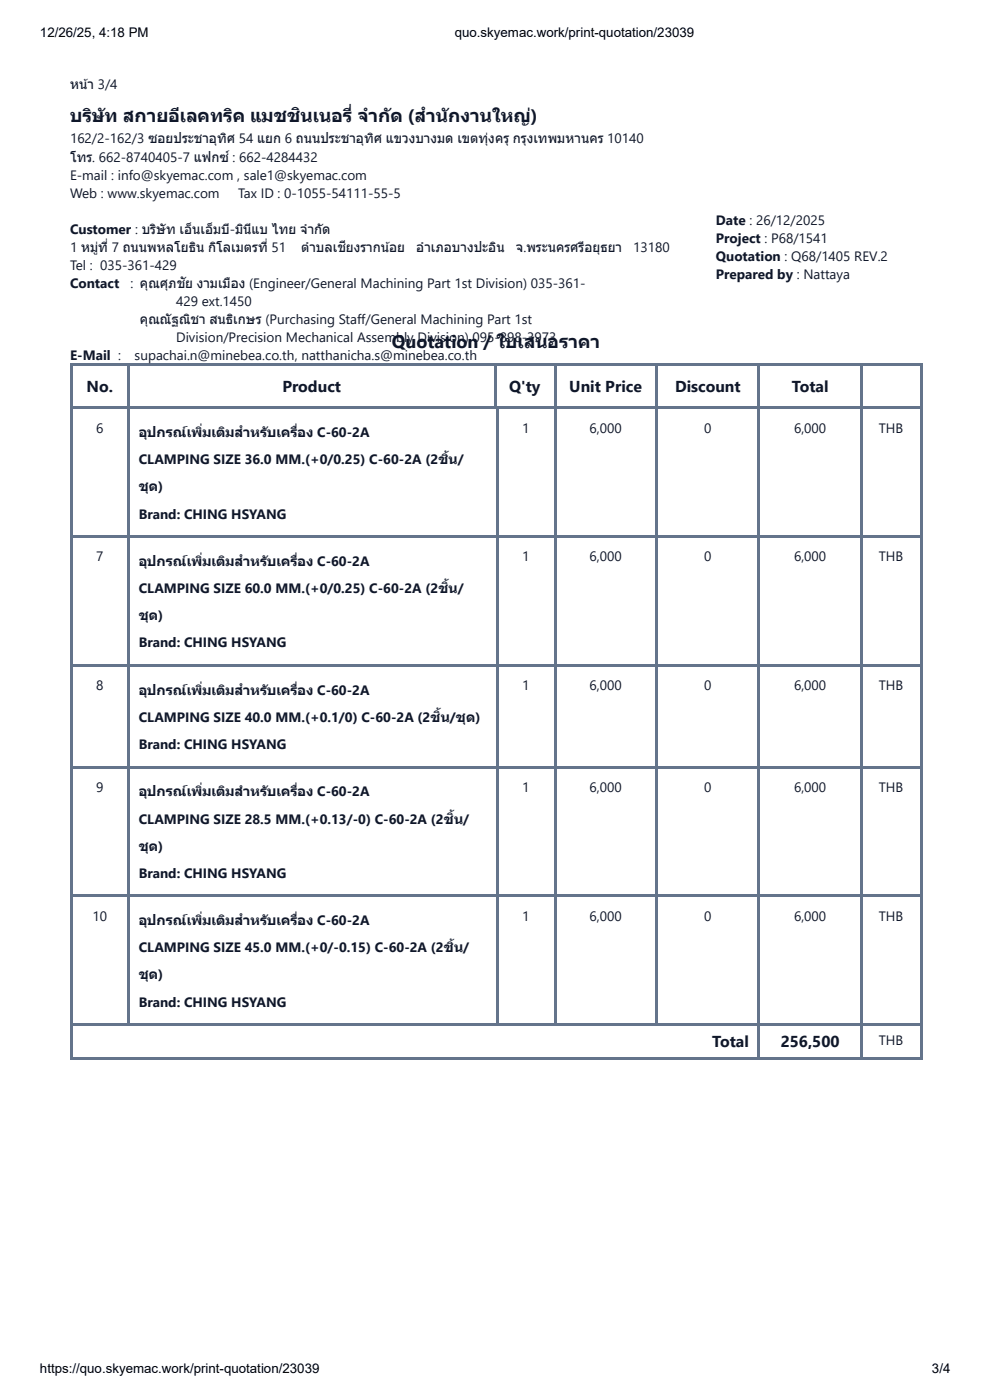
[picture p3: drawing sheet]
<svg xmlns="http://www.w3.org/2000/svg" width="210mm" height="297mm" viewBox="0 0 210 297" stroke-linecap="round" stroke-linejoin="round" font-family="sans-serif">
<defs><g id="words">
<g font-size="3.8" fill="#0f172a">
<text x="14.8" y="25.9">บริ ษัริ ท สกายอี เลคทริ ค แมชชิ นเนอรี่ จำ</text>
<text x="22.6" y="25.9">ษั</text>
<text x="38.4" y="25.9">อี</text>
<text x="49.7" y="25.9">ริ</text>
<text x="64" y="25.7">ชิ</text>
<text x="80.2" y="25.9">กั ด (สำ</text>
<text x="83.3" y="25.9">กั</text>
<text x="92.4" y="25.9">นั กงานใหญ่ )ญ่</text>
<text x="95.5" y="25.9">นั</text>
<text x="83.1" y="73.8">Quotation / ใบเสนอราคา</text>
</g>
<g font-size="3.4" fill="#0f172a">
<text x="18.4" y="83.2">No.</text>
<text x="59.9" y="83.2">Product</text>
<text x="107.9" y="83.2">Q'ty</text>
<text x="120.7" y="83.2">Unit Price</text>
<text x="143.1" y="83.2">Discount</text>
<text x="167.9" y="83.2">Total</text>
<text x="151" y="222.2">Total</text>
<text x="165.5" y="222.2">256,500</text>
</g>
<g font-size="2.9" fill="#0f172a">
<text x="14.8" y="18.9">หน้ าน้ 3/4</text>
<text x="14.8" y="30.4">162/2-162/3 ซอยประชาอุ ทิอุ ศ 54 แยก 6 ถนนประชาอุ ทิอุ ศ แขวงบางมด เขตทุ่ งครุ กรุ งเทพมหานคร 10140</text>
<text x="14.8" y="34.3">โทร. 662-8740405-7 แฟกซ์ ซ์: 662-4284432</text>
<text x="48.3" y="30.4">ทิ</text>
<text x="79.4" y="30.4">ทิ</text>
<text x="103.6" y="30.4">ทุ่</text>
<text x="111.7" y="30.4">รุ</text>
<text x="14.8" y="38.1">E-mail : info@skyemac.com , sale1@skyemac.com</text>
<text x="14.8" y="41.9">Web : www.skyemac.com</text>
<text x="50.5" y="41.9">Tax ID : 0-1055-54111-55-5</text>
<text x="151.8" y="47.7">Date : 26/12/2025</text>
<text x="14.8" y="49.6">Customer : บริ ษัริ ษัท เอ็ นเอ็ มบี -บีมิ นีมิ แบ ไทย จำ</text>
<text x="14.8" y="53.4">1 หมู่ ที่มู่ ที่7 ถนนพหลโยธิ น กิ โลเมตรที่ ที่51</text>
<text x="41.8" y="53.4">ธิ</text>
<text x="46" y="53.4">กิ</text>
<text x="53.4" y="49.6">นี</text>
<text x="63.8" y="53.4">ตำ</text>
<text x="66.6" y="49.6">กั ด</text>
<text x="67" y="53.4">บลเชี ยงรากน้ อย</text>
<text x="68.4" y="49.6">กั</text>
<text x="73.5" y="53.3">ชี</text>
<text x="82.9" y="53.4">น้</text>
<text x="88.3" y="53.4">อำ</text>
<text x="91.4" y="53.4">เภอบางปะอิ น</text>
<text x="105.4" y="53.4">อิ</text>
<text x="109.4" y="53.4">จ.พระนครศรี อยุ ธยา</text>
<text x="124" y="53.4">รี</text>
<text x="127.3" y="53.4">ยุ</text>
<text x="134.3" y="53.4">13180</text>
<text x="151.8" y="51.5">Project : P68/1541</text>
<text x="14.8" y="57.3">Tel : 035-361-429</text>
<text x="151.8" y="55.4">Quotation : Q68/1405 REV.2</text>
<text x="151.8" y="59.2">Prepared by : Nattaya</text>
<text x="14.8" y="61.1">Contact</text>
<text x="27.7" y="61.1">: คุ ณศุ ภชั ย งามเมื อง (Engineer/General Machining Part 1st Division) 035-361-</text>
<text x="31.5" y="61.1">คุ</text>
<text x="35.7" y="61.1">ศุ</text>
<text x="37.3" y="64.9">429 ext.1450</text>
<text x="39.3" y="61">ชั</text>
<text x="49" y="61.1">มื</text>
<text x="29.7" y="68.8">คุ ณณั ฐณิ ชา สนธิ เกษร (Purchasing Staff/General Machining Part 1st</text>
<text x="31.5" y="68.8">คุ</text>
<text x="40.5" y="68.8">ณิ</text>
<text x="49.6" y="68.8">ธิ</text>
<text x="14.8" y="76.4">E-Mail :</text>
<text x="28.5" y="76.4">supachai.n@minebea.co.th, natthanicha.s@minebea.co.th</text>
<text x="37.3" y="72.6">Division/Precision Mechanical Assembly Division) 095-898-3973</text>
<text x="20.4" y="91.8">6</text>
<text x="29.4" y="92.7">อุ ปกรณ เณ์พิ่ มเติ มสำ</text>
<text x="31.3" y="92.7">อุ</text>
<text x="36.7" y="92.7">์</text>
<text x="43.1" y="92.7">พิ่</text>
<text x="48" y="92.7">ติ</text>
<text x="53.1" y="92.7">หรั บเครื่ อง C-60-2A</text>
<text x="57" y="92.7">รั</text>
<text x="63.3" y="92.7">รื่</text>
<text x="110.7" y="91.8">1</text>
<text x="125" y="91.8">6,000</text>
<text x="149.3" y="91.8">0</text>
<text x="168.3" y="91.8">6,000</text>
<text x="186.3" y="91.8">THB</text>
<text x="29.4" y="98.5">CLAMPING SIZE 36.0 MM.(+0/0.25) C-60-2A (2ชิ้ น/</text>
<text x="95.3" y="98.3">ชิ้</text>
<text x="29.4" y="104.3">ชุ ด)</text>
<text x="29.4" y="110">Brand: CHING HSYANG</text>
<text x="20.4" y="119.1">7</text>
<text x="110.7" y="119.1">1</text>
<text x="125" y="119.1">6,000</text>
<text x="149.3" y="119.1">0</text>
<text x="168.3" y="119.1">6,000</text>
<text x="186.3" y="119.1">THB</text>
<text x="29.4" y="120.1">อุ ปกรณ เณ์พิ่ มเติ มสำ</text>
<text x="29.4" y="125.8">CLAMPING SIZE 60.0 MM.(+0/0.25) C-60-2A (2ชิ้ น/</text>
<text x="31.3" y="120.1">อุ</text>
<text x="36.7" y="120.1">์</text>
<text x="43.1" y="120.1">พิ่</text>
<text x="48" y="120.1">ติ</text>
<text x="53.1" y="120.1">หรั บเครื่ อง C-60-2A</text>
<text x="57" y="120.1">รั</text>
<text x="63.3" y="120.1">รื่</text>
<text x="95.3" y="125.7">ชิ้</text>
<text x="29.4" y="131.6">ชุ ด)</text>
<text x="29.4" y="137.3">Brand: CHING HSYANG</text>
<text x="20.4" y="146.4">8</text>
<text x="29.4" y="147.4">อุ ปกรณ เณ์พิ่ มเติ มสำ</text>
<text x="31.3" y="147.4">อุ</text>
<text x="36.7" y="147.4">์</text>
<text x="43.1" y="147.4">พิ่</text>
<text x="48" y="147.4">ติ</text>
<text x="53.1" y="147.4">หรั บเครื่ อง C-60-2A</text>
<text x="57" y="147.4">รั</text>
<text x="63.3" y="147.4">รื่</text>
<text x="110.7" y="146.4">1</text>
<text x="125" y="146.4">6,000</text>
<text x="149.3" y="146.4">0</text>
<text x="168.3" y="146.4">6,000</text>
<text x="186.3" y="146.4">THB</text>
<text x="29.4" y="153.1">CLAMPING SIZE 40.0 MM.(+0.1/0) C-60-2A (2ชิ้ น/ชุ ด)</text>
<text x="93.6" y="153">ชิ้</text>
<text x="29.4" y="158.9">Brand: CHING HSYANG</text>
<text x="20.4" y="168">9</text>
<text x="29.4" y="169">อุ ปกรณ เณ์พิ่ มเติ มสำ</text>
<text x="31.3" y="169">อุ</text>
<text x="36.7" y="169">์</text>
<text x="43.1" y="169">พิ่</text>
<text x="48" y="169">ติ</text>
<text x="53.1" y="169">หรั บเครื่ อง C-60-2A</text>
<text x="57" y="169">รั</text>
<text x="63.3" y="169">รื่</text>
<text x="110.7" y="168">1</text>
<text x="125" y="168">6,000</text>
<text x="149.3" y="168">0</text>
<text x="168.3" y="168">6,000</text>
<text x="186.3" y="168">THB</text>
<text x="29.4" y="174.7">CLAMPING SIZE 28.5 MM.(+0.13/-0) C-60-2A (2ชิ้ น/</text>
<text x="96.4" y="174.6">ชิ้</text>
<text x="29.4" y="180.5">ชุ ด)</text>
<text x="29.4" y="186.2">Brand: CHING HSYANG</text>
<text x="19.6" y="195.3">10</text>
<text x="29.4" y="196.3">อุ ปกรณ เณ์พิ่ มเติ มสำ</text>
<text x="31.3" y="196.3">อุ</text>
<text x="36.7" y="196.3">์</text>
<text x="43.1" y="196.3">พิ่</text>
<text x="48" y="196.3">ติ</text>
<text x="53.1" y="196.3">หรั บเครื่ อง C-60-2A</text>
<text x="57" y="196.3">รั</text>
<text x="63.3" y="196.3">รื่</text>
<text x="110.7" y="195.3">1</text>
<text x="125" y="195.3">6,000</text>
<text x="149.3" y="195.3">0</text>
<text x="168.3" y="195.3">6,000</text>
<text x="186.3" y="195.3">THB</text>
<text x="29.4" y="202">CLAMPING SIZE 45.0 MM.(+0/-0.15) C-60-2A (2ชิ้ น/</text>
<text x="96.4" y="201.9">ชิ้</text>
<text x="29.4" y="207.8">ชุ ด)</text>
<text x="29.4" y="213.5">Brand: CHING HSYANG</text>
<text x="186.3" y="221.7">THB</text>
</g>
<g font-size="2.8">
<text x="8.5" y="7.9">12/26/25, 4:18 PM</text>
<text x="96.4" y="7.9">quo.skyemac.work/print-quotation/23039</text>
<text x="8.5" y="291.3">https://quo.skyemac.work/print-quotation/23039</text>
<text x="197.6" y="291.3">3/4</text>
</g>
</g></defs>
<g fill="#64748b">
<path d="M14.8 77.2h180.8v.4h-180.8z"/>
<path d="M14.8 86.3h180.8v.5h-180.8z"/>
<path d="M14.8 113.6h180.8v.5h-180.8z"/>
<path d="M14.8 140.9h180.8v.5h-180.8z"/>
<path d="M14.8 162.5h180.8v.5h-180.8z"/>
<path d="M14.8 189.8h180.8v.5h-180.8z"/>
<path d="M14.8 217.1h180.8v.5h-180.8z"/>
<path d="M14.8 224.3h180.8v.5h-180.8z"/>
<path d="M27.1 77.6h.5v8.7h-.5z"/>
<path d="M14.8 77.6h.5v8.7h-.5z"/>
<path d="M104.7 77.6h.5v8.7h-.5z"/>
<path d="M117.4 77.6h.5v8.7h-.5z"/>
<path d="M139 77.6h.5v8.7h-.5z"/>
<path d="M160.6 77.6h.5v8.7h-.5z"/>
<path d="M182.4 77.6h.5v8.7h-.5z"/>
<path d="M195.1 77.6h.5v8.7h-.5z"/>
<path d="M27.1 86.8h.5v26.8h-.5z"/>
<path d="M14.8 86.8h.5v26.8h-.5z"/>
<path d="M117.4 86.8h.5v26.8h-.5z"/>
<path d="M105.2 86.8h.5v26.8h-.5z"/>
<path d="M139 86.8h.5v26.8h-.5z"/>
<path d="M160.6 86.8h.5v26.8h-.5z"/>
<path d="M182.4 86.8h.5v26.8h-.5z"/>
<path d="M195.1 86.8h.5v26.8h-.5z"/>
<path d="M27.1 114.1h.5v26.8h-.5z"/>
<path d="M14.8 114.1h.5v26.8h-.5z"/>
<path d="M117.4 114.1h.5v26.8h-.5z"/>
<path d="M105.2 114.1h.5v26.8h-.5z"/>
<path d="M139 114.1h.5v26.8h-.5z"/>
<path d="M160.6 114.1h.5v26.8h-.5z"/>
<path d="M182.4 114.1h.5v26.8h-.5z"/>
<path d="M195.1 114.1h.5v26.8h-.5z"/>
<path d="M27.1 141.4h.5v21.1h-.5z"/>
<path d="M14.8 141.4h.5v21.1h-.5z"/>
<path d="M117.4 141.4h.5v21.1h-.5z"/>
<path d="M105.2 141.4h.5v21.1h-.5z"/>
<path d="M139 141.4h.5v21.1h-.5z"/>
<path d="M160.6 141.4h.5v21.1h-.5z"/>
<path d="M182.4 141.4h.5v21.1h-.5z"/>
<path d="M195.1 141.4h.5v21.1h-.5z"/>
<path d="M27.1 163h.5v26.8h-.5z"/>
<path d="M14.8 163h.5v26.8h-.5z"/>
<path d="M117.4 163h.5v26.8h-.5z"/>
<path d="M105.2 163h.5v26.8h-.5z"/>
<path d="M139 163h.5v26.8h-.5z"/>
<path d="M160.6 163h.5v26.8h-.5z"/>
<path d="M182.4 163h.5v26.8h-.5z"/>
<path d="M195.1 163h.5v26.8h-.5z"/>
<path d="M27.1 190.3h.5v26.8h-.5z"/>
<path d="M14.8 190.3h.5v26.8h-.5z"/>
<path d="M117.4 190.3h.5v26.8h-.5z"/>
<path d="M105.2 190.3h.5v26.8h-.5z"/>
<path d="M139 190.3h.5v26.8h-.5z"/>
<path d="M160.6 190.3h.5v26.8h-.5z"/>
<path d="M182.4 190.3h.5v26.8h-.5z"/>
<path d="M195.1 190.3h.5v26.8h-.5z"/>
<path d="M160.6 217.6h.5v6.7h-.5z"/>
<path d="M14.8 217.6h.5v6.7h-.5z"/>
<path d="M182.4 217.6h.5v6.7h-.5z"/>
<path d="M195.1 217.6h.5v6.7h-.5z"/>
</g>
<use href="#words"/>
</svg>
